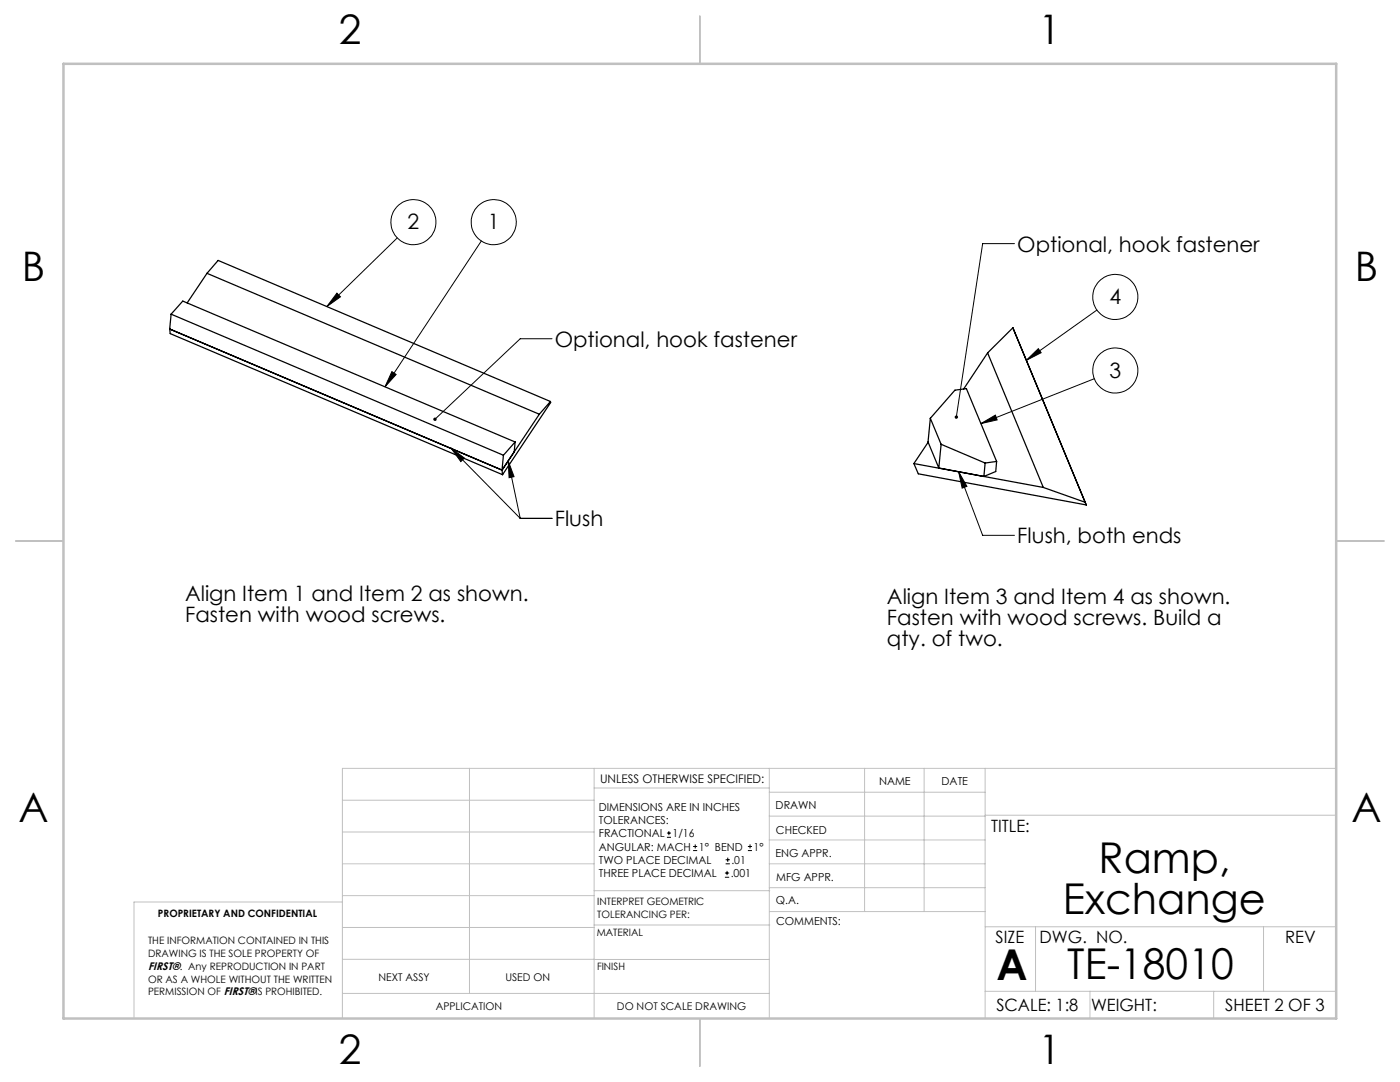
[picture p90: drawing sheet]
<svg xmlns="http://www.w3.org/2000/svg" width="279mm" height="216mm" viewBox="0 0 279 216" stroke-linecap="round" stroke-linejoin="round" font-family="sans-serif">
<defs><g id="words">
<g font-size="8.5">
<text x="219.2" y="174.2">Ramp,</text>
<text x="212.1" y="182.3">Exchange</text>
<text x="198.9" y="195.5">A</text>
<text x="213" y="195.4">TE-18010</text>
</g>
<g font-size="8.1">
<text x="67.6" y="8.9">2</text>
<text x="207.3" y="8.9">1</text>
<text x="4.4" y="56.2">B</text>
<text x="270.4" y="56.2">B</text>
<text x="3.7" y="164.1">A</text>
<text x="269.7" y="164.1">A</text>
<text x="67.6" y="212.4">2</text>
<text x="207.3" y="212.4">1</text>
</g>
<g font-size="4.2">
<text x="81.4" y="45.8">2</text>
<text x="97.4" y="45.8">1</text>
<text x="203" y="50.2">Optional, hook fastener</text>
<text x="221.4" y="60.7">4</text>
<text x="110.7" y="69.2">Optional, hook fastener</text>
<text x="221.4" y="75.4">3</text>
<text x="110.7" y="105">Flush</text>
<text x="203" y="108.4">Flush, both ends</text>
<text x="36.9" y="119.9">Align Item 1 and Item 2 as shown.</text>
<text x="36.9" y="124.1">Fasten with wood screws.</text>
<text x="177" y="120.6">Align Item 3 and Item 4 as shown.</text>
<text x="177" y="124.8">Fasten with wood screws. Build a</text>
<text x="177" y="128.9">qty. of two.</text>
</g>
<g font-size="3.4">
<text x="197.8" y="166">TITLE:</text>
<text x="198.7" y="188.1">SIZE</text>
<text x="207.5" y="188.1">DWG. NO.</text>
<text x="256.5" y="188.2">REV</text>
<text x="198.8" y="201.7">SCALE: 1:8</text>
<text x="217.7" y="201.8">WEIGHT:</text>
<text x="244.5" y="201.7">SHEET 2 OF 3</text>
</g>
<text font-size="2.4" x="119.8" y="156.2">UNLESS OTHERWISE SPECIFIED:</text>
<g font-size="2.2">
<text x="119.5" y="161.8">DIMENSIONS ARE IN INCHES</text>
<text x="154.8" y="161.4">DRAWN</text>
<text x="175.4" y="156.6">NAME</text>
<text x="187.9" y="156.7">DATE</text>
<text x="119.5" y="164.4">TOLERANCES:</text>
<text x="119.5" y="167.1">FRACTIONAL</text>
<text x="134.2" y="167.1">1/16</text>
<text x="154.9" y="166.3">CHECKED</text>
<text x="119.5" y="172.4">TWO PLACE DECIMAL</text>
<text x="119.5" y="169.7">ANGULAR: MACH</text>
<text x="139.5" y="169.7">1° BEND</text>
<text x="146" y="172.4">.01</text>
<text x="150.4" y="169.7">1°</text>
<text x="154.8" y="171">ENG APPR.</text>
<text x="119.5" y="175">THREE PLACE DECIMAL</text>
<text x="145.8" y="175">.001</text>
<text x="154.9" y="175.7">MFG APPR.</text>
<text x="154.9" y="180.4">Q.A.</text>
<text x="154.9" y="184.6">COMMENTS:</text>
<text x="29.6" y="193.5">FIRST®. Any REPRODUCTION IN PART</text>
</g>
<g font-size="2.1">
<text x="75.5" y="195.7">NEXT ASSY</text>
<text x="100.9" y="195.7">USED ON</text>
<text x="86.9" y="201.5">APPLICATION</text>
<text x="123.1" y="201.6">DO NOT SCALE DRAWING</text>
</g>
<g font-size="2">
<text x="31.5" y="182.9">PROPRIETARY AND CONFIDENTIAL</text>
<text x="119.2" y="180.6">INTERPRET GEOMETRIC</text>
<text x="119.2" y="183.1">TOLERANCING PER:</text>
<text x="29.6" y="188.5">THE INFORMATION CONTAINED IN THIS</text>
<text x="29.6" y="191">DRAWING IS THE SOLE PROPERTY OF</text>
<text x="119.1" y="186.7">MATERIAL</text>
<text x="29.6" y="196.1">OR AS A WHOLE WITHOUT THE WRITTEN</text>
<text x="119.1" y="193.5">FINISH</text>
<text x="29.6" y="198.6">PERMISSION OF FIRST®IS PROHIBITED.</text>
</g>
</g></defs>
<g fill="none" stroke="#c0c0c0" stroke-width=".2">
<path d="M68.3 159.7h50.3M93.7 153.3v44.9M118.6 153.3v49.9M118.6 157.2h34.9M153.5 153.3v49.9M153.5 158.1h43.1M172.5 153.3v28.6M184.4 153.3v28.6M196.6 153.3v49.9M266.7 153.3h-198.4v49.9M68.3 178.7h50.3M68.3 172.4h50.3"/>
<path d="M68.3 166h50.3M68.3 180h-41.6v23.2M118.6 177.7h35M153.5 167.6h43.1M153.5 162.8h43.1M153.5 172.4h43.1M153.5 177.1h43.1M196.6 162.7h70.1M68.3 198.2h85.2M68.3 191.4l85.2 .1M68.3 185.1h50.3M118.6 184.6h35"/>
<path d="M153.6 181.9h43M196.6 197.8h70.1M196.6 184.9h70.1M206.7 184.9v12.9M217.5 197.8v5.4M242.2 197.8v5.4M252.2 184.9v12.9"/>
</g>
<path d="M139.7 3.2v9.5M3.1 107.9h9.6M266.7 107.9h9.5M139.7 203.2v9.6" fill="none" stroke="#c0c0c0" stroke-width=".25"/>
<path d="M12.7 12.7h254v190.5h-254z" fill="none" stroke="#c0c0c0" stroke-width=".5"/>
<g fill="none" stroke="#000" stroke-width=".2">
<path d="M67.2 58.5l.7 .7-2.7 2zM79.3 47.5l-14.1 13.7M96.1 48.1l-19.3 29.1M202.5 48.6h-6.4l-5.2 34.6M78.2 74.2l.9 .5-2.3 2.5zM110.2 67.6h-6.4l-17 16M204.8 71.9l2.4-2.3 .6 .8zM218.4 75.6l-22.6 8.9M218.9 61.9l-14.1 10M90 89.4l13.8 14M90 89.4l2.7 2-.7 .7zM101.4 92l2.4 11.4"/>
<path d="M101.4 92l1.2 3.1-1 .2zM191.3 94.1l4.8 12.7h6.4M191.3 94.1l1.7 2.9-1 .4zM195.8 84.5l2.8-1.7 .4 1zM103.8 103.4h6.4M133.1 167.1h.8M133.1 166.2h.8M133.5 165.8v.9M138.3 169.7h.8M138.3 168.9h.8M138.7 168.5v.8M144.7 175h.8"/>
<path d="M144.7 174.2h.8M144.8 172.4h.9M144.8 171.6h.9M145.1 173.8v.8M145.2 171.1v.9M149.3 169.7h.8M149.3 168.9h.8M149.7 168.5v.8"/>
<circle cx="82.5" cy="44.3" r="4.5"/>
<circle cx="98.5" cy="44.3" r="4.5"/>
<circle cx="222.6" cy="59.3" r="4.5"/>
<circle cx="222.6" cy="73.9" r="4.5"/>
</g>
<path d="M67.2 58.5l.7 .7-2.7 2zM78.2 74.2l.9 .5-2.3 2.5zM101.4 92l1.2 3.1-1 .2zM90 89.4l2.7 2-.7 .7zM86.6 83.4l-.1 .2 .1 .3 .2-.3-.2 .3a.33 .33 0 0 0 .4 0 .33 .33 0 0 0 0-.5 .33 .33 0 0 0-.4 0zM204.8 71.9l2.4-2.3 .6 .8zM195.8 84.5l2.8-1.7 .4 1zM191.3 94.1l1.7 2.9-1 .4zM190.6 83a.34 .34 0 0 0 .2 .6l.1-.4-.1 .4a.34 .34 0 0 0 .4-.5 .34 .34 0 0 0-.6-.1z" fill="#000"/>
<g fill="none" stroke="#000" stroke-width=".25">
<path d="M41.3 54.5l-3.9 5.9M41.3 54.5l66.3 28.2M41.3 54.5l2.2-2.5 66.4 28.1M33.9 65.7l66.3 28.1M33.9 65.7l.1 .9 66.3 28.1M34.1 62.7l66.4 28.1M34.1 62.7l2.4-2.6 66.3 28.1M34.1 62.7l-.2 3M197.1 70.4l11.1 26.9M197.1 70.4l-4.8 7.2M202.1 65.4l-5 5M202.1 65.4l14.7 35.4"/>
<path d="M202.1 65.4l.3 .5M100.2 93.8l.1 .9M100.5 90.8l-.3 3M102.8 88.2l-2.3 2.6M102.8 88.2l-.2 2M107.6 82.7l-7.4 11.1M109.9 80.1l-2.3 2.6M109.9 80.1v.2l-9.6 14.4M182.4 92.5l.9 2 33.5 6.3M182.4 92.5l25.8 4.8M185.2 88.2l-2.8 4.3M185.7 83.5l4.9-5.6 2.3-.4 6 14.6"/>
<path d="M185.7 83.5l2.1 5.2M185.7 83.5l-.5 4.7 2.2 5.2M187.4 93.4l9 1.7M187.8 88.7l8.8 3.7M187.8 88.7l-.4 4.7M196.6 92.4l-.2 2.7M198.9 92.1l-2.3 .3M198.9 92.1l-.2 2-2.3 1M208.2 97.3l8.4 2.9 .2 .6"/>
</g>
<use href="#words"/>
</svg>
